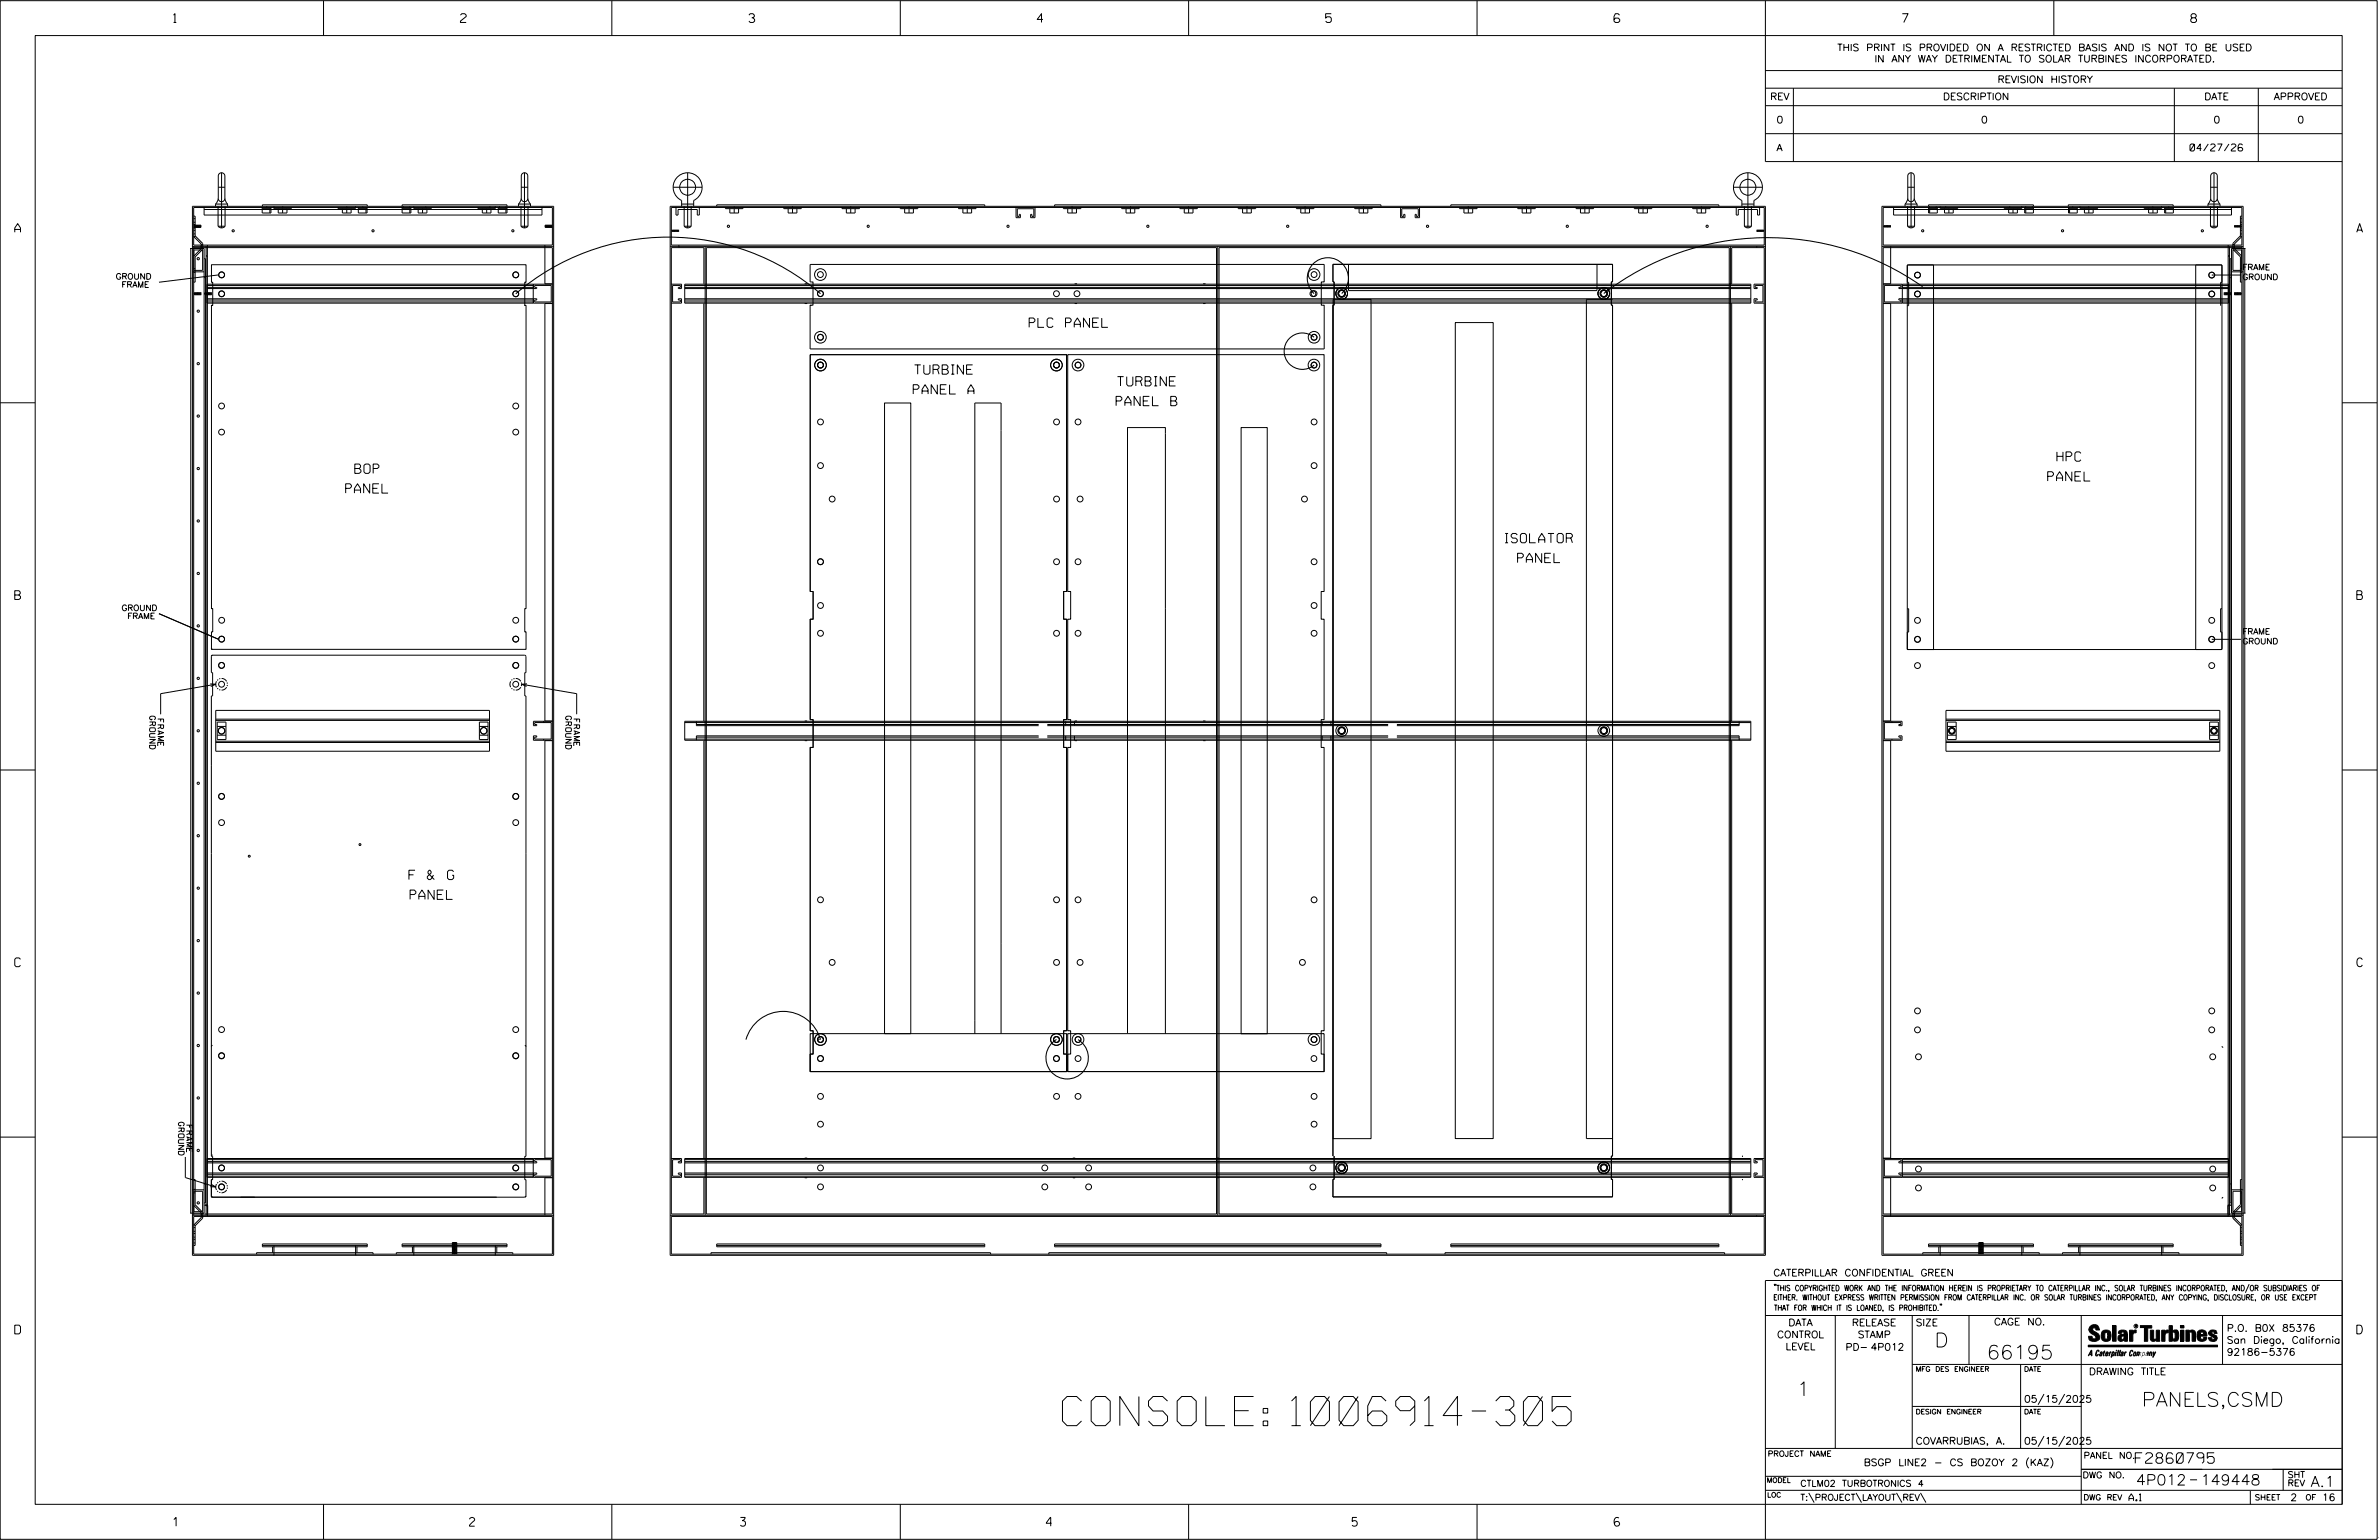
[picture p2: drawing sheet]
<svg xmlns="http://www.w3.org/2000/svg" width="864mm" height="559mm" viewBox="0 0 864 559" stroke-linecap="round" stroke-linejoin="round" font-family="sans-serif">
<defs><g id="words">
<text font-size="10.6" x="385.7" y="517.3">CONSOLE: 1006914-305</text>
<g font-size="5.1">
<text x="702.3" y="488.8">D</text>
<text x="721.2" y="493.2">66195</text>
<text x="652.2" y="506.5">1</text>
<text x="777.5" y="510.3">PANELS,CSMD</text>
</g>
<g font-size="3.8">
<text x="775.1" y="531">F2860795</text>
<text x="775.4" y="538.9">4P012</text>
<text x="798.8" y="538.9">149448</text>
<text x="838.8" y="539.5">A.1</text>
</g>
<g font-size="3.4">
<text x="373.6" y="118.8">PLC PANEL</text>
<text x="332" y="135.8">TURBINE</text>
<text x="331.5" y="143">PANEL A</text>
<text x="405.7" y="140">TURBINE</text>
<text x="405.2" y="147.2">PANEL B</text>
<text x="746.7" y="167.4">HPC</text>
<text x="128.8" y="171.8">BOP</text>
<text x="125.5" y="178.9">PANEL</text>
<text x="743.3" y="174.6">PANEL</text>
<text x="546.4" y="197">ISOLATOR</text>
<text x="550.9" y="204.2">PANEL</text>
<text x="148.5" y="319.1">F &amp; G</text>
<text x="148.9" y="326.3">PANEL</text>
</g>
<g font-size="3.2">
<text x="63" y="8.2">1</text>
<text x="167.2" y="8.2">2</text>
<text x="271.8" y="8.2">3</text>
<text x="376.5" y="8.2">4</text>
<text x="481.2" y="8.2">5</text>
<text x="690.6" y="8.2">7</text>
<text x="795.3" y="8.2">8</text>
<text x="5.4" y="84.3">A</text>
<text x="855.5" y="84.3">A</text>
<text x="5.4" y="217.5">B</text>
<text x="855.6" y="217.5">B</text>
<text x="5.4" y="350.8">C</text>
<text x="855.6" y="350.8">C</text>
<text x="5.4" y="484">D</text>
<text x="855.6" y="484">D</text>
<text x="62.8" y="553.8">1</text>
<text x="170.4" y="553.8">2</text>
<text x="268.8" y="553.8">3</text>
<text x="379.8" y="553.8">4</text>
<text x="490.8" y="553.8">5</text>
<text x="585.9" y="553.8">6</text>
</g>
<g font-size="2.5">
<text x="666.9" y="18.5">THIS PRINT IS PROVIDED ON A RESTRICTED BASIS AND IS NOT TO BE USED</text>
<text x="680.5" y="22.6">IN ANY WAY DETRIMENTAL TO SOLAR TURBINES INCORPORATED.</text>
<text x="725.1" y="30">REVISION HISTORY</text>
<text x="642.6" y="36.3">REV</text>
<text x="705.3" y="36.3">DESCRIPTION</text>
<text x="800.2" y="36.3">DATE</text>
<text x="825.4" y="36.3">APPROVED</text>
<text x="644.9" y="44.7">0</text>
<text x="719.1" y="44.7">0</text>
<text x="803.5" y="44.7">0</text>
<text x="834" y="44.7">0</text>
<text x="644.9" y="54.8">A</text>
<text x="795" y="54.8">04/27/26</text>
<text x="643.8" y="463">CATERPILLAR CONFIDENTIAL GREEN</text>
<text x="645.1" y="485.5">CONTROL</text>
<text x="649.2" y="481.1">DATA</text>
<text x="672.3" y="481.1">RELEASE</text>
<text x="674.4" y="485.5">STAMP</text>
<text x="695.4" y="481.1">SIZE</text>
<text x="723.8" y="480.8">CAGE NO.</text>
<text x="808.4" y="483.1">P.O. B0X 85376</text>
<text x="648.2" y="489.8">LEVEL</text>
<text x="669.9" y="490">PD- 4P012</text>
<text x="808.4" y="487.5">San Diego, California</text>
<text x="808.4" y="491.8">92186-5376</text>
<text x="758.3" y="498.9">DRAWING TITLE</text>
<text x="734.8" y="508.9">05/15/2025</text>
<text x="695.4" y="524.1">COVARRUBIAS, A.</text>
<text x="734.8" y="524.1">05/15/2025</text>
<text x="676.6" y="531.9">BSGP LINE2 - CS BOZOY 2 (KAZ)</text>
<text x="772.8" y="544.6">A.1</text>
<text x="831.4" y="544.6">2</text>
<text x="842.9" y="544.6">16</text>
</g>
<g font-size="2.3">
<text x="756.4" y="529.2">PANEL NO.</text>
<text x="653.5" y="539.4">CTLM02 TURBOTRONICS 4</text>
<text x="756" y="536.3">DWG NO.</text>
<text x="830.4" y="539.3">REV</text>
<text x="830.4" y="536.2">SHT</text>
<text x="653.5" y="544.5">T:\PROJECT\LAYOUT\REV\</text>
</g>
<g font-size="2.1">
<text x="42" y="101.3">GROUND</text>
<text x="814" y="98">FRAME</text>
<text x="814" y="101.5">GROUND</text>
<text x="42.8" y="104.3">FRAME</text>
<text x="44.1" y="221.6">GROUND</text>
<text x="45" y="224.6">FRAME</text>
<text x="814" y="230.2">FRAME</text>
<text x="814" y="233.7">GROUND</text>
<text x="54.3" y="259.9" transform="rotate(90 54.3 259.9)">GROUND</text>
<text x="57.3" y="260.9" transform="rotate(90 57.3 260.9)">FRAME</text>
<text x="205.3" y="259.9" transform="rotate(90 205.3 259.9)">GROUND</text>
<text x="208.3" y="260.9" transform="rotate(90 208.3 260.9)">FRAME</text>
<text x="64.8" y="407.2" transform="rotate(90 64.8 407.2)">GROUND</text>
<text x="67.7" y="408.3" transform="rotate(90 67.7 408.3)">FRAME</text>
</g>
<g font-size="2">
<text x="643.8" y="468.4">&quot;THIS COPYRIGHTED WORK AND THE INFORMATION HEREIN IS PROPRIETARY TO CATERPILLAR INC., SOLAR TURBINES INCORPORATED, AND/OR SUBSIDIARIES OF</text>
<text x="643.8" y="471.8">EITHER. WITHOUT EXPRESS WRITTEN PERMISSION FROM CATERPILLAR INC. OR SOLAR TURBINES INCORPORATED, ANY COPYING, DISCLOSURE, OR USE EXCEPT</text>
<text x="644" y="475.6">THAT FOR WHICH IT IS LOANED, IS PROHIBITED.&quot;</text>
<text x="641.7" y="528.5">PROJECT NAME</text>
<text x="756.3" y="544.3">DWG REV</text>
<text x="818.5" y="544.3">SHEET</text>
<text x="836.9" y="544.3">OF</text>
</g>
<g font-size="1.8">
<text x="695.4" y="497.6">MFG DES ENGINEER</text>
<text x="734.8" y="497.6">DATE</text>
<text x="695.4" y="513.1">DESIGN ENGINEER</text>
<text x="734.8" y="513.1">DATE</text>
<text x="641.3" y="538">MODEL</text>
<text x="641.5" y="543.3">LOC</text>
</g>
<text font-size=".9" x="775.1" y="481.7">R</text>
</g></defs>
<g fill="none" stroke="#000" stroke-width=".36">
<path d="M.1 .2h862.8v558.4h-862.8zM12.8 12.9h837.4v533h-837.4zM117.4 .2v12.7M222.1 .2v12.7M326.8 .2v12.7M431.5 .2v12.7M536.2 .2v12.7M587.9 5.5l-.5-.5h-1l-.5 1v1.7l.5 .4h1l.6-.4v-.6l-.6-.5h-1l-.5 .5M640.9 .2v58.4h209.3M745.6 .2v12.7M640.9 25.6h209.3M640.9 32h209.3"/>
<path d="M640.9 38.3h209.3M651 32v26.6M789.3 32v26.6M819.8 32v26.6M640.9 48.5h209.3M69.8 74.9h131.2v380.6h-131.2zM70.3 75.3h130.2v13.6h-130.2zM70.3 78.4h.5v7.4h-.5l2.8 2.7v1.7l-2.8 2.8M70.3 79.3h.5M74.1 75.3v2.7h122.6v-2.7M74.1 76h122.6M78.2 74h4.4"/>
<path d="M78.2 74v.9M79.2 74.9v7.2M79.2 72l-.4 1.3-.6 .7M79.2 72a1.2 1.2 0 0 0 1.2 1.2 1.2 1.2 0 0 0 1.2-1.2M79.2 72v-8.1a1.2 1.2 0 0 1 1.2-1.2 1.2 1.2 0 0 1 1.2 1.2v8.1M79.2 67.9h2.4M80.4 62.7v20M81.6 72l.4 1.3 .6 .7M81.7 74.9v7.2M82.6 74v.9M95.2 75.7h3.2M95.2 75.3v2h3.2v-2"/>
<path d="M95.2 74.9v-.6h38.1v.6M96.8 74.9v.4M98 75.7v1.6M99.4 75.3v.4h6.4v-.4M99.4 74.9v.4M101 75.7v1.6h3.2v-1.6M102.6 75.7v1.6M102.6 74.9v.4M124.3 75.7v1.6h3.2v-1.6M125.9 75.7v1.6M125.9 74.9v.4M129.1 74.9l-.1 .8h-6.3v-.4"/>
<path d="M130.1 75.7h3.1M130.1 75.3v2h3.1v-2M131.7 74.9v.4M132.9 75.7v1.6M146 74.9v-.6h38v.6M146 75.7h3.2M146 75.3v2h3.2v-2M146.4 74.9v.4M148.8 74.9v.4M148.8 75.7v1.6M150.2 74.9v.8h6.4v-.4M151.8 75.7v1.6h3.2v-1.6"/>
<path d="M153.4 75.7v1.6M154.6 74.9v.4M175.1 75.7v1.6h3.1v-1.6M176.7 75.7v1.6M177.8 74.9v.4M179.8 74.9v.8h-6.3v-.4M180.9 75.7h3.1M180.9 75.3v2h3.1v-2M181.3 74.9v.4M183.7 74.9v.4M183.7 75.7v1.6M188.2 74h4.4"/>
<path d="M188.2 74v.9M189.1 74.9v7.2M189.2 72l-.4 1.3-.6 .7M189.2 72a1.18 1.18 0 0 0 1.2 1.2 1.18 1.18 0 0 0 1.2-1.2M189.2 72v-8.1a1.18 1.18 0 0 1 1.2-1.2 1.18 1.18 0 0 1 1.2 1.2v8.1M189.2 67.9h2.4M190.4 62.7v20M191.6 72l1 2M191.7 74.9v7.2M192.6 74v.9M243.3 74.9h397.6v380.6h-397.6zM243.7 75.3h396.7v13.6h-396.7z"/>
<path d="M244.4 67.9h10.5M245.4 75.3v2.7h.7v-2h7v2h.8v-2.7M247.4 74.9v-2.2a5.3 5.3 0 0 1-1.9-8 5.3 5.3 0 0 1 8.3 0 5.3 5.3 0 0 1-2 8v2.2M247.4 74h4.4M248.4 74.9v7.2M249.6 62.7v20M250.9 74.9v7.2M260.2 74.9v-.6h97.3v.6M263.3 75.3v.4h6.4v-.4M264.9 75.7v1.6h3.2v-1.6M266.5 74.9v.4M266.5 75.7v1.6"/>
<path d="M284.5 75.3v.4h6.4v-.4M286.1 75.7v1.6h3.2v-1.6M287.7 74.9v.4M287.7 75.7v1.6M305.6 75.3v.4h6.4v-.4M307.2 75.7v1.6h3.2v-1.6M308.8 74.9v.4M308.8 75.7v1.6M326.8 75.3v.4h6.4v-.4M328.4 75.7v1.6h3.2v-1.6M330 74.9v.4M330 75.7v1.6"/>
<path d="M347.9 75.3v.4h6.4v-.4M349.5 75.7v1.6h3.2v-1.6M351.1 74.9v.4M351.1 75.7v1.6M368.8 75.3v3.7h1.6v-1.2h-.4v.7h-.7v-2.8h6v2.8h-.7v-.7h-.5v1.2h1.6v-3.7M382.8 74.9v-.6h118.5v.6M386 75.3v.4h6.4v-.4M387.6 75.7v1.6h3.2v-1.6M389.2 74.9v.4M389.2 75.7v1.6M407.2 75.3v.4h6.3v-.4M408.8 75.7v1.6h3.1v-1.6"/>
<path d="M410.4 74.9v.4M410.4 75.7v1.6M428.3 75.3v.4h6.4v-.4M429.9 75.7v1.6h3.2v-1.6M431.5 74.9v.4M431.5 75.7v1.6M449.5 75.3v.4h6.3v-.4M451.1 75.7v1.6h3.1v-1.6M452.6 74.9v.4M452.6 75.7v1.6M470.6 75.3v.4h6.4v-.4M472.2 75.7v1.6h3.2v-1.6"/>
<path d="M473.8 74.9v.4M473.8 75.7v1.6M491.8 75.3v.4h6.3v-.4M493.4 75.7v1.6h3.1v-1.6M494.9 74.9v.4M494.9 75.7v1.6M508.4 75.3v3.7h1.6v-1.2h-.4v.7h-.8v-2.8h6v2.8h-.7v-.7h-.4v1.2h1.6v-3.7M526.7 74.9v-.6h97.3v.6M529.8 75.3v.4h6.4v-.4M531.4 75.7v1.6h3.2v-1.6M533 74.9v.4M533 75.7v1.6"/>
<path d="M551 75.3v.4h6.3v-.4M552.6 75.7v1.6h3.1v-1.6M554.1 74.9v.4M554.1 75.7v1.6M572.1 75.3v.4h6.4v-.4M573.7 75.7v1.6h3.2v-1.6M575.3 74.9v.4M575.3 75.7v1.6M593.3 75.3v.4h6.3v-.4M594.9 75.7v1.6h3.1v-1.6M596.4 74.9v.4M596.4 75.7v1.6"/>
<path d="M614.4 75.3v.4h6.4v-.4M616 75.7v1.6h3.2v-1.6M617.6 74.9v.4M617.6 75.7v1.6M629.2 67.9h10.6M630.3 75.3v2.7h.7v-2h7v2h.7v-2.7M632.3 74.9v-2.2a5.3 5.3 0 0 1-1.9-8 5.3 5.3 0 0 1 8.2 0 5.3 5.3 0 0 1-1.9 8v2.2M632.3 74h4.4M633.2 74.9v7.2M634.5 62.7v20M635.8 74.9v7.2M683.2 74.9h131.1v380.6h-131.1z"/>
<path d="M683.6 75.3h130.2v13.6h-130.2zM687.4 76h122.6M687.4 75.3v2.7h122.6v-2.7M691.6 74h4.3M691.6 74v.9M692.5 74.9v7.2M692.5 72a1.18 1.18 0 0 0 1.2 1.2 1.18 1.18 0 0 0 1.2-1.2M692.5 72v-8.1a1.18 1.18 0 0 1 1.2-1.2 1.18 1.18 0 0 1 1.2 1.2v8.1M692.5 67.9h2.4M692.5 72l-.9 2M693.7 62.7v20M694.9 72l.5 1.3 .5 .7"/>
<path d="M695 74.9v7.2M695.9 74v.9M700.1 74.9v-.6h38.1v.6M700.1 75.7h3.2M700.1 75.3v2h3.2v-2M700.5 74.9v.4M700.5 75.7v1.6M702.8 74.9v.4M704.3 74.9v.8h6.3v-.4M705.9 75.7v1.6h3.1v-1.6M706.3 74.9v.4M707.5 75.7v1.6"/>
<path d="M729.2 75.7v1.6h3.1v-1.6M729.5 74.9v.4M730.7 75.7v1.6M733.9 74.9v.8h-6.3v-.4M735 75.7h3.2M735 75.3v2h3.2v-2M735.4 74.9v.4M735.4 75.7v1.6M737.7 74.9v.4M750.8 74.9v-.6h38.1v.6M750.9 75.7h3.2M750.9 75.3v2h3.2v-2"/>
<path d="M751.3 75.7v1.6M752.4 74.9v.4M755.1 74.9v.8h6.3v-.4M756.7 75.7v1.6h3.1v-1.6M758.2 74.9v.4M758.3 75.7v1.6M778.4 75.3v.4h6.3v-.4M780 75.7v1.6h3.1v-1.6M781.5 74.9v.4M781.5 75.7v1.6M784.7 74.9v.4M785.8 75.7h3.2"/>
<path d="M785.8 75.3v2h3.2v-2M786.2 75.7v1.6M787.3 74.9v.4M801.5 74h4.4M801.5 74v.9M802.4 74.9v7.2M802.5 72l-.4 1.3-.6 .7M802.5 72a1.2 1.2 0 0 0 1.2 1.2 1.2 1.2 0 0 0 1.2-1.2M802.5 72v-8.1a1.2 1.2 0 0 1 1.2-1.2 1.2 1.2 0 0 1 1.2 1.2v8.1M802.5 67.9h2.4M803.7 62.7v20M804.9 72l.4 1.3 .6 .7"/>
<path d="M805 74.9v7.2M805.9 74v.9M813.3 79.3h.5M813.8 78.4h-.5v7.4h.5l-2.7 2.7v1.7l2.7 2.8M69 90.2h5.1v350h-5.1M69.3 90.2v350M69.8 89.4h131.2M69.8 98.6h4.3M70.3 89.9h130.2v350.6h-130.2M70.3 89.4v351.6M70.3 82.1h2.7M70.3 98.8h.5"/>
<path d="M70.3 97.5h.5M70.3 84.9h.5M70.3 83.6h.5M70.3 82.8h.5M70.3 80.6h.5M70.3 81.5h.5M70.3 81.7h2.7v.8h-2.7M70.4 90.7h3.2v7.4h-3.2zM70.6 81.7v.8M70.8 85.6l2.8 2.7v2.2l-2.8 2.7v9.2h-.5M71 81.7v.8M71.3 81.7v.8"/>
<path d="M71.5 81.7v.8M71.7 81.7v.8M71.9 81.7v.8M72.1 81.7v.8M72.3 81.7v.8M72.5 81.7v.8M72.7 81.7v.8M73.1 90.1h.5M73.1 88.7h.5M74.1 93.9h.5v342.6h-.5M74.8 89.4v351.6M74.8 92.9h.5"/>
<path d="M75.3 88.9v352.5M76.8 96.1h114.2v6.3h-.5v8.4h.5v110h-.5v8.5h.5v6.3h-114.2v-6.3h.4v-8.5h-.4v-110h.4v-8.4h-.4zM79.2 82.1a1.64 1.64 0 0 0 2.5 0M79.2 82.1h2.5M79.3 99.8l-21.6 2.6M189.1 82.1a1.64 1.64 0 0 0 2.6 0M189.1 82.1h2.6M197.8 88.9v14.1h2.7M197.9 82.1h2.6M198.1 81.7v.8M198.3 81.7v.8M198.5 81.7v.8"/>
<path d="M198.7 81.7v.8M198.9 81.7v.8M199.1 81.7v.8M199.4 81.7v.8M199.6 81.7v.8M199.8 81.7v.8M200 81.7v.8M200.2 81.7v.8M200.5 81.7h-2.6v.8h2.6M243.3 89.4h397.6M243.7 83.7h2.6M244 83.4v.7"/>
<path d="M244.2 83.4v.7M244.4 83.4v.7M244.7 83.4v.7M244.9 83.4v.7M245.1 83.4v.7M245.3 83.4v.7M245.5 83.4v.7M245.7 83.4v.7M245.9 83.4v.7M246.1 83.4v.7M246.3 83.4v.7M246.5 88.9v1"/>
<path d="M248.4 82.1a1.64 1.64 0 0 0 2.5 0M248.4 82.1h2.5M256 89.4v351.6M256.4 89.9h185.2v350.6h-185.2zM294.1 96h186.6v6.3h-1.1v8.4h1.1v15.9h-186.6v-15.9h1v-8.4h-1zM442.1 89.4v351.6M442.5 89.9h185.2v350.6h-185.2zM489.5 95.9v9.5h90.2v-9.5M628.2 89.4v351.6M633.2 82.1a1.64 1.64 0 0 0 2.6 0M633.2 82.1h2.6M637.7 89.4v.5"/>
<path d="M637.8 83.4v.7M637.8 83.7h2.6M638 83.4v.7M638.2 83.4v.7M638.4 83.4v.7M638.6 83.4v.7M638.8 83.4v.7M639.1 83.4v.7M639.3 83.4v.7M639.5 83.4v.7M639.7 83.4v.7M639.9 83.4v.7"/>
<path d="M640.1 83.4v.7M683.2 89.4h131.1M683.6 82.1h2.7M683.9 81.7v.8M684.1 81.7v.8M684.4 81.7v.8M684.6 81.7v.8M684.8 81.7v.8M685 81.7v.8M685.2 81.7v.8M685.4 81.7v.8M685.6 81.7v.8"/>
<path d="M685.8 81.7v.8M686 81.7v.8M686.3 81.7v.8M686.3 89.4v13.6h-2.7M692.4 96.1h114.2v139.6h-114.2zM692.5 82.1a1.64 1.64 0 0 0 2.5 0M692.5 82.1h2.5M692.8 96.1l-.4 .5M701.9 96.1v139.6M797.1 96.1v139.6M802.4 82.1a1.64 1.64 0 0 0 2.6 0M802.4 82.1h2.6"/>
<path d="M802.9 99.8h10.6M806.2 96.1l.4 .5M808.8 88.9v352.5M808.8 92.9h.5M809.3 89.4v351.6M810 98.6h4.3M810 93.9h-.4v342.6h.4M810.5 90.1h.6M810.5 88.7h.6M810.6 90.7h3.2v7.4h-3.2zM811.1 89.4v.5M811.2 82.1h2.6"/>
<path d="M811.2 81.7v.8M811.4 81.7v.8M811.6 81.7v.8M811.8 81.7v.8M812 81.7v.8M812.2 81.7v.8M812.4 81.7v.8M812.7 81.7v.8M812.9 81.7v.8M813.1 81.7v.8M813.3 98.8h.5M813.3 97.5h.5"/>
<path d="M813.3 84.9h.5M813.3 83.6h.5M813.3 82.8h.5M813.3 80.6h.5M813.3 81.5h.5M813.3 85.6l-2.8 2.7v2.2l2.8 2.7v9.2h.5M813.5 81.7v.8M813.8 89.4v351.6M813.8 89.9h-130.2v350.6h130.2M814.9 90.2v350M815.1 90.2h-5.1v350h5.1M70.3 106.6h2.7"/>
<path d="M70.6 106v1.1M70.8 106v1.1M71 106v1.1M71.3 106v1.1M71.5 106v1.1M71.7 106v1.1M71.9 106v1.1M72.1 106v1.1M72.3 106v1.1M72.5 106v1.1M72.7 106v1.1M73 106v1.1"/>
<path d="M74.1 106.6h2.6M74.1 100.8h.5M74.4 106v1.1M75 106v1.1M75.1 104.7h119.7v-.4h-.7v-.7h6v6h-6v-.7h.7v-.5h-119.7M75.1 109.6h118.5M75.1 108.9h118.5M75.1 103.6h118.5M75.1 104.3h118.5M75.2 106v1.1M75.5 106v1.1M75.7 106v1.1"/>
<path d="M75.9 106v1.1M76.1 106v1.1M76.3 106v1.1M76.5 106v1.1M76.7 110.8h.5M76.7 106v1.1M190.5 110.8h.4M193.6 103.1v6.9M193.6 103.1v1.6M193.6 108.4v1.6M200.5 110.1h-2.7v151.5h2.7M200.5 103.1h-125.4v6.9h125.4"/>
<path d="M243.7 103.1h3.7v1.6h-1.2v-.4h.8v-.7h-2.8v6h2.8v-.7h-.8v-.5h1.2v1.6h-3.7M248.6 103.1h387v6.9h-387zM248.6 108.4h387M248.6 104.7h387M248.6 109.6h387M248.6 108.9h387M248.6 103.6h387M248.6 104.3h387M255.5 110.1v151.5M255.5 103v-13.1h-11.8v350.6h11.8v-13.1M292.1 110.1h.9M292.1 103h.9"/>
<path d="M294.1 110.8h.5M390.1 110.1h.9M390.1 103h.9M436.7 110.1h.9M436.7 103h.9M483.9 108.6h13.8v304.6h-13.8zM485.8 105.7l.4 .2M486.4 105.4h1.3l.6 1.1-.6 1.1h-1.3l-.6-1.1zM528.3 117.1h13.7v296h-13.7zM581.6 105.4h1.2l.7 1.1-.7 1.1h-1.2l-.6-1.1zM583.4 105.7l-.3 .2M585.4 108.6h-9.5v304.5h9.5"/>
<path d="M627.7 110.1h.9v151.5h-.9M627.7 103h.9v-13.1h11.8v350.6h-11.8v-13.1h-.9M640.4 103.1h-3.7v1.6h1.2v-.4h-.7v-.7h2.8v6h-2.8v-.7h.7v-.5h-1.2v1.6h3.7M683.6 110.1h2.7v151.5h-2.7M683.6 103.1h6.9v1.6h-1.2v-.4h.7v-.7h-6v6h6v-.7h-.7v-.5h1.2v1.6h-6.9M690.6 103.1h118.4v6.9h-118.4zM690.6 108.4h118.4M690.6 104.7h118.4M690.6 109.6h118.4M690.6 108.9h118.4M690.6 103.6h118.4M690.6 104.3h118.4"/>
<path d="M692.4 102.4h.5v8.5h-.5M806.6 102.4h-.5v8.5M807.4 106.6h2.6M807.4 106v1.1M807.6 106v1.1M807.8 106v1.1M808 106v1.1M808.2 106v1.1M808.5 106v1.1M808.7 106v1.1M809.1 106v1.1M809.6 100.8h.4"/>
<path d="M809.7 106v1.1M811.2 106.6h2.6M811.2 106v1.1M811.4 106v1.1M811.6 106v1.1M811.8 106v1.1M812 106v1.1M812.2 106v1.1M812.4 106v1.1M812.7 106v1.1M812.9 106v1.1M813.1 106v1.1"/>
<path d="M813.3 106v1.1M813.5 106v1.1M294.1 128.7h93.1v85.9h-1.1v10.1h1.1v36.4h-1.1v10.1h1.1v102.8h-1.1v8.5h1.1v6.3h-93.1v-6.3h1.1v-8.5h-1.1v-102.8h1.1v-10.1h-1.1v-36.4h1.1v-10.1h-1.1zM387.6 128.7h93.1v85.9h-1.1v10.1h1.1v36.4h-1.1v10.1h1.1v102.8h-1.1v8.5h1.1v6.3h-93.1v-6.3h1.1v-8.5h-1.1v-102.8h1.1v-10.1h-1.1v-36.4h1.1v-10.1h-1.1zM.1 146.2h12.7M321.1 146.2h9.5v228.9h-9.5zM450.5 155.2h9.5v219.9h-9.5zM850.2 146.2h12.7M57.7 222.7l21.6 9.3M76.7 235.2l.5 .4M76.8 238l.5-.3h113.1l.4 .3 .1 6.1h-.4v8.4h.4v167.1h-.4v8.5h.4v5.8l-.2 .4-114 .1v-6.3h.5v-8.5h-.5v-167.1h.5v-8.4h-.5zM77.2 237.7l-.5 .5"/>
<path d="M692.4 235.3l.4 .4M692.4 220.9h.5v8.4h-.5M802.9 232h10.6M806.6 235.3l-.4 .4M806.6 220.9h-.5v8.4h.5M76.3 248.1l2 .2-1.8 .8M78.3 257.8h99.4v14.8h-99.4zM78.3 248.3l-20 3.4v7.5M78.6 247.2l-.3 .9 .3 1.2M78.8 249.7l.4 .3M79.2 246.6l-.4 .3M79.6 250.2l.4 .2"/>
<path d="M80 246.2l-.4 .2M80.4 246.2l1.1 .3 .8 .7M82.3 249.3l-.7 .8-1.2 .3M82.4 247.7l.1 .4M82.5 248.5l-.1 .5M185.4 247.2l-.3 1 .3 1.1M185.7 249.7l.3 .3M186 246.6l-.3 .3M186.4 250.2l.4 .2M186.8 246.2l-.4 .2M187.2 246.2l1.3 .4 .6 .6M189.1 249.3l-.7 .8-1.2 .3"/>
<path d="M189.2 247.7l.1 .4M189.3 248.3l20 3.4v7.5M189.3 248.5l-.1 .5M191.3 248.1l-2 .2 1.8 .8M706.4 257.8h99.4v14.8h-99.4zM.1 279.4h12.7M78.3 269h99.4M78.3 261.4h99.4M78.3 260.9h99.4M78.3 269.4h99.4M78.8 262h3.2v6.4h-3.2zM78.8 263.6h3.2"/>
<path d="M78.8 266.8h3.2M174 263.6h3.2M174 266.8h3.2M177.2 262v6.4M177.2 262h-3.2v6.4h3.2M197.3 261.7v.5M197.3 268.2v.4M200.5 268.7h-2.7v151.5h2.7M200.5 261.7h-6.9v1.6h1.2v-.4h-.7v-.7h6v6h-6v-.7h.7v-.5h-1.2v1.6h6.9M248.6 261.7h387v6.9h-387zM248.6 268.2h387M248.6 262.2h387"/>
<path d="M252.8 267.5h124.2M252.8 261.7v1.6h124.2M252.8 262.9h124.2M255.5 268.7v151.5M292.1 268.7h.9M292.1 261.6h.9M377 267h-124.2v1.6M380.2 267h123.7M380.2 267.5h123.7M380.2 263.3h123.7M380.2 262.9h123.7M386.9 261.7v1.6"/>
<path d="M386.9 267v1.6M390 261.7v1.6M390 267v1.6M390.1 268.7h.9M390.1 261.6h.9M436.7 268.7h.9M436.7 261.6h.9M480 261.7v1.6M480 267v1.6M483.1 261.7v1.6M483.1 267v1.6M486.4 264h1.3l.6 1.1-.6 1.1h-1.3l-.6-1.1z"/>
<path d="M487.9 264.5l.3-.2a1.41 1.41 0 0 0-2.4 .2 1.41 1.41 0 0 0 1.1 2.1 1.41 1.41 0 0 0 1.5-1.9l-.2-.4-.2 .2M507.1 267h124.2v1.6M507.1 267.5h124.2M507.1 262.9h124.2M581.6 264h1.2l.7 1.1-.7 1.1h-1.2l-.6-1.1zM583.1 264.5l.3-.2a1.4 1.4 0 0 0-2.4 .1 1.4 1.4 0 0 0 1 2.1 1.4 1.4 0 0 0 1.5-1.8l-.1-.4-.3 .2M627.7 268.7h.9v151.5h-.9M631.3 261.7v1.6h-124.2M683.6 261.7h6.9v1.6h-1.2v-.4h.7v-.7h-6v6h6v-.7h-.7v-.5h1.2v1.6h-6.9M683.6 268.7h2.7v151.5h-2.7M686.8 261.7v.5M686.8 268.2v.4"/>
<path d="M706.4 269h99.4M706.4 261.4h99.4M706.4 260.9h99.4M706.4 269.4h99.4M706.9 262h3.2v6.4h-3.2zM706.9 263.6h3.2M706.9 266.8h3.2M802.1 262h3.2v6.4h-3.2zM802.1 263.6h3.2M802.1 266.8h3.2M850.2 279.4h12.7M77.2 379.3l-.5 .5"/>
<path d="M190.5 379.3l.4 .5M294.1 375.1h93.1v13.7h-93.1zM353.9 375.1v-228.9h9.5v228.9M387.6 375.1h93.1v13.7h-93.1zM409.3 374.9v-219.7h13.8v219.9M806.5 379.8l.4 .4M.1 412.6h12.7M67.3 419.8v7.5l11 3.4M76.7 419.1h.5M483.9 419.5v-308.8h.4v-8.4h-.4v-6.4h101.5v6.4h-.5v8.4h.5v308.8h-.5v8.5h.5v6.3h-101.5M484.3 419.5v8.5h-.4v6.3M632.4 419.6h.3"/>
<path d="M850.2 412.6h12.7M69.8 431.7h4.3M70.3 428h.5v9.2l2.8 2.7v2.1l-2.8 2.8M70.3 437.4l2.8 2.7v1.7l-2.8 2.7h.5v7.4h-.5M70.3 432.9h.5M70.3 431.6h.5M70.4 432.3h3.2v7.4h-3.2zM74.1 429.6h.5M74.8 437.5h.5l-1-.3h.8l.3 .3-.1 3.2M74.9 437.2v.2M75.1 422h119.7v-.5h-.7v-.7h6v6h-6v-.7h.7v-.5h-119.7M75.1 426.1h118.5"/>
<path d="M75.1 426.8h118.5M75.1 420.8h118.5M75.1 421.5h118.5M75.3 438.5h.1M75.3 437.9h.1M76.6 429.7l1.7 1-2-.1M76.7 428h.5M77.2 434.3l-.5-.4 .6 .5M78.6 429.6l-.3 .9 .3 1.3M78.8 432.1l.4 .3M79.2 429l-.4 .3M79.6 432.6l.4 .2"/>
<path d="M80 428.6l-.4 .2M80.4 428.6l1 .2 .9 .8M82.3 431.8l-.7 .7-1.2 .3M82.4 430l.1 .5M82.5 430.9l-.1 .4M190.9 433.9l-.4 .4M193.6 420.4v6.8M193.6 420.4v1.6M193.6 425.6v1.6M200.5 427.4h-2.7v13.6M200.5 420.4h-125.4v6.8h125.4M243.7 420.4h3.7v1.6h-1.2v-.5h.8v-.7h-2.8v6h2.8v-.7h-.8v-.5h1.2v1.6h-3.7"/>
<path d="M248.6 420.4h387v6.8h-387zM248.6 425.6h387M248.6 422h387M248.6 426.1h387M248.6 426.8h387M248.6 420.8h387M248.6 421.5h387M292.1 427.4h.9M292.1 420.2h.9M389.4 427.4h.9M389.4 420.2h.9M441.6 427.4h.9"/>
<path d="M441.6 420.2h.9M483.9 434.3h.1M486.4 422.6h1.3l.6 1.1-.6 1.1h-1.3l-.6-1.1M581.6 422.6h1.2l.7 1.1-.7 1.1h-1.2l-.6-1.1zM583.4 422.9l-.3 .2M632.4 428h.3M640.4 420.4h-3.7v1.6h1.2v-.5h-.7v-.7h2.8v6h-2.8v-.7h.7v-.5h-1.2v1.6h3.7M683.6 420.4h6.9v1.6h-1.2v-.5h.7v-.7h-6v6h6v-.7h-.7v-.5h1.2v1.6h-6.9M683.6 427.4h2.7v14M690.6 420.4h118.4v6.8h-118.4zM690.6 425.6h118.4M690.6 422h118.4"/>
<path d="M690.6 426.1h118.4M690.6 426.8h118.4M690.6 420.8h118.4M690.6 421.5h118.4M806.9 434.3l-.4 .5M808.7 438.5h.1M808.7 437.9h.1M809.3 437.2v.2M809.3 437.5h-.5l1-.3h-.8l-.3 .3 .1 3.2M809.6 429.6h.4M810 431.7h4.3M810.6 432.3h3.2v7.4h-3.2z"/>
<path d="M813.3 432.9h.5M813.3 431.6h.5M813.8 428h-.5v9.2l-2.8 2.7v2.1l2.8 2.8M813.8 437.4l-2.7 2.7v1.7l2.7 2.7h-.5v7.4h.5M69.8 441h131.2M70.3 441.4h130.2v13.7h-130.2zM70.3 451h.5M70.3 448.9h.5M70.3 449.7h.5M70.3 447.6h.5M70.3 445.5h.5M70.3 446.8h.5"/>
<path d="M73.1 440.3h.5M73.1 441.6h.5M93.1 455.1v-.5h42.3v.5M95.2 451.9h38.1M95.2 451.4h38.1v1h-38.1zM99 452.4v2.2M99.4 451.9v3.6M129.1 451.9v3.6M129.6 452.4v2.2M143.9 455.1v-.5h42.3v.5M146 451.9h38M146 451.4h38v1h-38z"/>
<path d="M149.7 452.4v2.2M150.2 451.9v3.6M164.2 451.1h1.6M164.2 455.1v-4.3h1.6v4.3M164.2 454.9h1.6M164.2 454.7h1.6M164.2 454.4h1.6M164.2 454.2h1.6M164.2 454h1.6M164.2 453.8h1.6M164.2 453.6h1.6M164.2 453.4h1.6"/>
<path d="M164.2 453.2h1.6M164.2 453h1.6M164.2 452.8h1.6M164.2 452.5h1.6M164.2 452.3h1.6M164.2 452.1h1.6M164.2 451.7h1.6M164.2 451.5h1.6M164.2 451.3h1.6M164.5 450.8v4.3M165 450.8v4.3M179.8 451.9v3.6"/>
<path d="M180.3 452.4v2.2M243.3 441h397.6M243.7 441.4h396.7v13.7h-396.7zM258.1 455.1v-.5h101.5v.5M260.2 451.4h97.3v1h-97.3zM260.2 451.9h97.3M380.7 455.1v-.5h122.7v.5M382.8 451.4h118.5v1h-118.5zM382.8 451.9h118.5M524.5 455.1v-.5h101.5v.5M526.7 451.4h97.3v1h-97.3zM526.7 451.9h97.3"/>
<path d="M637.7 441v.4M683.2 441h131.1M683.6 441.4h130.2v13.7h-130.2zM698 455.1v-.5h42.3v.5M700.1 451.4h38.1v1h-38.1zM700.1 451.9h38.1M703.8 452.4v2.2M704.3 451.9v3.6M718.3 451.1h1.6M718.3 454.9h1.6M718.3 454.7h1.6M718.3 454.4h1.6"/>
<path d="M718.3 454.2h1.6M718.3 454h1.6M718.3 453.8h1.6M718.3 453.6h1.6M718.3 453.4h1.6M718.3 455.1v-4.3h1.6v4.3M718.3 453.2h1.6M718.3 453h1.6M718.3 452.8h1.6M718.3 452.5h1.6M718.3 452.3h1.6M718.3 452.1h1.6"/>
<path d="M718.3 451.7h1.6M718.3 451.5h1.6M718.3 451.3h1.6M719.1 450.8v4.3M733.9 451.9v3.6M734.4 452.4v2.2M748.7 455.1v-.5h42.3v.5M750.8 451.4h38.1v1h-38.1zM750.8 451.9h38.1M754.6 452.4v2.2M755.1 451.9v3.6M784.7 451.9v3.6"/>
<path d="M785.2 452.4v2.2M810.5 440.3h.6M810.5 441.6h.6M811.1 440.5v.9M813.3 451h.5M813.3 448.9h.5M813.3 449.7h.5M813.3 447.6h.5M813.3 445.5h.5M813.3 446.8h.5M640.9 477.3h209.3M644.2 466.1l-.1 .4"/>
<path d="M644.7 466.1l-.2 .4M666.2 477.3v48.3M694.2 477.3v48.3M704.4 473.3l-.1 .4M704.8 473.3l-.1 .4M714.8 477.3v17.8M755.5 477.3v68.6M806.8 477.3v17.8M816.5 466l-1.4 3.1M850.2 464.6h-209.3v94M850.2 464.8v81.1M694.2 495.1h156"/>
<path d="M733.5 495.1v30.5M758.6 481.4a2.02 2.02 0 0 1 3.1-.1l.5 1.3h-1.3l-.2-.6-.4-.2-.6 .1-.1 .4 .4 .7a2.46 2.46 0 0 1 2.2 2.9 2.83 2.83 0 0 1-3.8 .3l-.3-1.3h1.3l.2 .7 .6 .3 .5-.2 .2-.5-.4-.6-1.9-1.2-.4-.9zM759.2 491.3h-.7l.7-1.2v1.9h.2l-.1-2.1-1.3 2.1 .5-.5h.7M761.3 490l.3-.2 .4 .3-.1 .3-.3-.4-.4 .3-.3 1.6h.4l.4-.5-.3 .6-.4 .1-.3-.4zM762.6 490.6l.5-.1-.1 1.4h-.9a.74 .74 0 0 1 .9-.8l-.3 .7-.5 .1 .2-.5 .6-.2v-.5l-.7 .2zM763 483.2a2.17 2.17 0 0 1 3.1 0l.3 1.4-.3 1.5a2.17 2.17 0 0 1-3.1 0l-.3-1.5zM763.6 490.5l.4-.4 .2 .6h-.3l-.3 .9 .2 .4-.3-.1zM764.1 483.7l.5-.4 .4 .3v2.2l-.4 .2-.5-.2zM764.6 491.1l.6 .2v-.7l-.4-.1-.4 .6-.1 .8h.6M764.6 491.1l-.1 .8h.4M764.6 482.6v.8M764.8 490.7l.4 .1v.3h-.6z"/>
<path d="M765 491.5l-.1 .4zM766 490.5l-.5 1.5zM766 490.8l.4-.3-.4 .4M766.9 481h1.3v5.7h-1.3zM767 490.8l.5 .1-.3 .8-.4 .2zM767.3 490.5h-.5l-.5 2M767.3 490.5a.8 .8 0 0 1 .2 1 .8 .8 0 0 1-.9 .4l-.1 .6M767.3 490.5l-.1 .2M768.1 490.5l-.4 1.5zM768.2 489.9h.3l-.1 .2h-.2zM769 489.9l-.5 2.1zM769.7 489.9l-.6 2.1z"/>
<path d="M770.1 491.4l.5-.3-.5 .8zM770.4 491.9h.1M770.6 491.1l.1-.4-.7 .2 .1-.3 .6-.1 .2 .3-.5 1.1M770.6 491.1a.74 .74 0 0 0-.8 .8h.6M771 484.8h-.7l-.3 .6 .4 .7 .5-.3 .1-2.4h-.8l-.1 .4h-1.2a1.71 1.71 0 0 1 1.8-1.3 1.71 1.71 0 0 1 1.6 1.4v2.8h-1.1l-.1-.6M771 484.2l-1.5 .1a1.41 1.41 0 0 0 0 2.4l.5 .1 1.1-.7M771.2 486.1h-.1M771.4 490.5l.1 .3 .4-.3-.9 1.5zM771.5 490.8h.1M773 482.7h1.2v.5l.5-.5 .7-.1v1h-.6l-.5 .4-.1 2.7h-1.2zM773.3 490.3l.6-.4 .4 .2-.1 .4-.3-.4a1.28 1.28 0 0 0-.5 1.8l.6-.4-.1 .4-.8 .1zM774.7 490.8l.5-.3a.88 .88 0 0 1 .2 .9 .88 .88 0 0 1-.7 .7l-.2-.2z"/>
<path d="M774.8 490.9h.5l-.3 1h-.3l-.2-.2zM775.2 490.5l-.1 .2M776.8 481h4.3v.9h-1.5v4.8h-1.3M776.8 490.6l-.8 .2v-.3l-.4 1.5 .8-1.3v1.3l.3-1.2M779.3 491.1h.4M779.6 490.5h.3l-.3 1.4M779.6 490.7h.2l-.1 .4M779.7 491.1l-.1 .4M779.7 491.1l-.4 .2M780.1 492l.4-1.5 .1 .3 .3-.3 .3 .2-.3 1.3v-1.3l-.7 1.3M780.6 482.7h1.2v2.7l.1 .4 .4 .3 .4-.7v-2.7h1.2l.1 4h-1.3v-.5l-1.1 .6-.7-.3-.3-.7zM781.6 492.5l1-2-.8 1.3-.2-1.3-.2 2"/>
<path d="M784.7 482.7h1.2v.5l.5-.5 .7-.1v1h-.5l-.6 .4-.1 2.7h-1.2zM787.4 481h1.2v2a1.4 1.4 0 0 1 2.2 .2l.1 1.4-.4 1.9-1.5 .1-.4-.5v-1l.5 .9 .5-.3v-2.1l-.5-.4-.5 .7v2.8h-1.2zM791.5 482.7h1.3v4h-1.3zM791.5 481h1.3v.9h-1.3zM793.5 482.7h1.3v.4l.7-.5 1.1 .2 .4 .6v3.3h-1.2l-.3-3.4-.7 .2v3.2h-1.3zM794.8 483.1h.1M797.7 483.2a1.92 1.92 0 0 1 2.4-.5 1.92 1.92 0 0 1 1 2.1h-2.3v.8l.6 .5 .5-.3v-.5h1.2a1.83 1.83 0 0 1-2.1 1.4 1.83 1.83 0 0 1-1.5-2.1zM798.8 484.2v.6M799.1 483.4h.6l.2 .8h-1.1zM804.6 482.9a1.84 1.84 0 0 0-2.9 .8 3.3 3.3 0 0 0 2.2 1.9l-.5 .5-.4-.3-.1-.4h-1.2l.1 .6a1.92 1.92 0 0 0 2.9 .4M804.9 483.8h-1.2l-.2-.6-.5 .1-.1 .3 .1 .3 1.8 .9M805.1 488.1h-47.1v.6h47.1"/>
<path d="M694.2 510.3h61.3M742 505.8l-2.2 3.9M749.5 505.8l-2.2 3.9M640.9 525.6h209.2M640.9 535.7h114.6M736.5 528.9a2.59 2.59 0 0 0 0 3.8M742 521.1l-2.2 3.8M744.4 528.9a2.59 2.59 0 0 1 0 3.8M749.5 521.1l-2.2 3.8M755.5 533.2h94.7M795 537h2.6M828.8 533.2v7.6"/>
<path d="M117.4 545.9v12.7M222.1 545.9v12.7M326.8 545.9v12.7M431.5 545.9v12.7M536.2 545.9v12.7M640.9 540.8h209.3M656.6 541.7l2 3.5M673.8 541.7l1.9 3.5M688.4 541.7l2 3.5M697.2 541.7l1.9 3.5M816.9 541v4.9M863.5 557.9h.1"/>
<circle cx="249.6" cy="67.9" r="2.89"/>
<circle cx="634.5" cy="67.9" r="2.89"/>
<circle cx="72" cy="93.9" r=".42"/>
<circle cx="80.4" cy="99.7" r="1.06"/>
<circle cx="84.7" cy="83.7" r=".4"/>
<circle cx="135.4" cy="83.7" r=".4"/>
<circle cx="186.2" cy="83.7" r=".4"/>
<circle cx="187.2" cy="99.7" r="1.06"/>
<circle cx="264.4" cy="82.1" r=".41"/>
<circle cx="297.8" cy="99.6" r="2.12"/>
<circle cx="297.8" cy="99.6" r="1.06"/>
<circle cx="315.2" cy="82.1" r=".4"/>
<circle cx="365.9" cy="82.1" r=".4"/>
<circle cx="416.7" cy="82.1" r=".41"/>
<circle cx="467.4" cy="82.1" r=".41"/>
<circle cx="477" cy="99.6" r="2.12"/>
<circle cx="477" cy="99.6" r="1.06"/>
<circle cx="518.2" cy="82.1" r=".41"/>
<circle cx="568.9" cy="82.1" r=".4"/>
<circle cx="619.7" cy="82.1" r=".41"/>
<circle cx="696.1" cy="99.8" r="1.05"/>
<circle cx="698" cy="83.7" r=".4"/>
<circle cx="748.7" cy="83.7" r=".4"/>
<circle cx="799.5" cy="83.7" r=".4"/>
<circle cx="802.9" cy="99.8" r="1.05"/>
<circle cx="72" cy="112.9" r=".41"/>
<circle cx="80.4" cy="106.6" r="1.06"/>
<circle cx="80.5" cy="106.6" r="1.05"/>
<circle cx="187.2" cy="106.6" r="1.06"/>
<circle cx="187.2" cy="106.6" r="1.05"/>
<circle cx="297.8" cy="106.5" r="1.06"/>
<circle cx="297.8" cy="106.6" r="1.06"/>
<circle cx="383.5" cy="106.6" r="1.06"/>
<circle cx="390.9" cy="106.6" r="1.06"/>
<circle cx="476.6" cy="106.6" r="1.06"/>
<circle cx="477" cy="106.5" r="1.06"/>
<circle cx="487" cy="106.5" r="1.42"/>
<circle cx="487" cy="106.5" r="2.12"/>
<circle cx="487" cy="106.5" r="1.09"/>
<circle cx="582.2" cy="106.5" r="1.09"/>
<circle cx="582.2" cy="106.5" r="2.11"/>
<circle cx="582.2" cy="106.5" r="1.41"/>
<circle cx="696.1" cy="106.7" r="1.06"/>
<circle cx="802.9" cy="106.7" r="1.05"/>
<circle cx="72" cy="132" r=".41"/>
<circle cx="297.8" cy="122.4" r="2.12"/>
<circle cx="297.8" cy="122.4" r="1.06"/>
<circle cx="297.8" cy="132.5" r="1.06"/>
<circle cx="297.9" cy="132.5" r="2.11"/>
<circle cx="383.5" cy="132.5" r="2.12"/>
<circle cx="383.5" cy="132.5" r="1.06"/>
<circle cx="391.3" cy="132.5" r="2.12"/>
<circle cx="391.3" cy="132.5" r="1.06"/>
<circle cx="477" cy="132.5" r="1.05"/>
<circle cx="477" cy="132.5" r="2.11"/>
<circle cx="477" cy="122.4" r="2.12"/>
<circle cx="477" cy="122.4" r="1.06"/>
<circle cx="477" cy="132.5" r="1.06"/>
<circle cx="72" cy="151" r=".41"/>
<circle cx="80.4" cy="156.8" r="1.05"/>
<circle cx="80.4" cy="147.3" r="1.06"/>
<circle cx="187.2" cy="156.8" r="1.05"/>
<circle cx="187.2" cy="147.3" r="1.06"/>
<circle cx="297.8" cy="153.1" r="1.06"/>
<circle cx="383.5" cy="153.1" r="1.06"/>
<circle cx="391.3" cy="153.1" r="1.06"/>
<circle cx="477" cy="153.1" r="1.06"/>
<circle cx="72" cy="170" r=".41"/>
<circle cx="297.8" cy="168.9" r="1.06"/>
<circle cx="477" cy="168.9" r="1.06"/>
<circle cx="72" cy="189" r=".41"/>
<circle cx="302.1" cy="181.1" r="1.06"/>
<circle cx="383.5" cy="181.1" r="1.06"/>
<circle cx="392.1" cy="181.1" r="1.06"/>
<circle cx="473.5" cy="181.1" r="1.06"/>
<circle cx="72" cy="208.1" r=".41"/>
<circle cx="297.8" cy="219.7" r="1.06"/>
<circle cx="297.8" cy="203.8" r="1.05"/>
<circle cx="297.8" cy="203.8" r="1.06"/>
<circle cx="383.5" cy="203.8" r="1.06"/>
<circle cx="391.3" cy="203.8" r="1.06"/>
<circle cx="477" cy="219.7" r="1.06"/>
<circle cx="477" cy="203.8" r="1.06"/>
<circle cx="72" cy="227.1" r=".41"/>
<circle cx="80.4" cy="231.9" r="1.06"/>
<circle cx="80.5" cy="231.9" r="1.05"/>
<circle cx="80.5" cy="225.1" r="1.05"/>
<circle cx="187.2" cy="231.9" r="1.06"/>
<circle cx="187.2" cy="225.1" r="1.05"/>
<circle cx="187.2" cy="231.9" r="1.05"/>
<circle cx="297.8" cy="229.8" r="1.06"/>
<circle cx="383.5" cy="229.8" r="1.06"/>
<circle cx="391.3" cy="229.8" r="1.06"/>
<circle cx="477" cy="229.8" r="1.06"/>
<circle cx="696.1" cy="232" r="1.06"/>
<circle cx="696.1" cy="225.1" r="1.06"/>
<circle cx="802.9" cy="232" r="1.05"/>
<circle cx="802.9" cy="225.1" r="1.05"/>
<circle cx="72" cy="246.2" r=".41"/>
<circle cx="80.4" cy="248.3" r="1.06"/>
<circle cx="80.4" cy="241.4" r="1.06"/>
<circle cx="187.2" cy="248.3" r="1.06"/>
<circle cx="187.2" cy="241.4" r="1.06"/>
<circle cx="187.2" cy="241.4" r="1.05"/>
<circle cx="696.1" cy="241.5" r="1.06"/>
<circle cx="802.9" cy="241.5" r="1.06"/>
<circle cx="72" cy="265.2" r=".41"/>
<circle cx="80.4" cy="265.2" r="1.18"/>
<circle cx="80.4" cy="265.2" r="1.2"/>
<circle cx="175.6" cy="265.2" r="1.18"/>
<circle cx="487" cy="265.1" r="2.12"/>
<circle cx="487" cy="265.1" r="1.09"/>
<circle cx="582.2" cy="265.1" r="1.09"/>
<circle cx="582.2" cy="265.1" r="2.11"/>
<circle cx="708.5" cy="265.2" r="1.18"/>
<circle cx="708.5" cy="265.2" r=".9"/>
<circle cx="803.7" cy="265.2" r=".88"/>
<circle cx="803.7" cy="265.2" r="1.2"/>
<circle cx="72" cy="284.2" r=".41"/>
<circle cx="80.4" cy="298.5" r="1.06"/>
<circle cx="80.4" cy="289" r="1.06"/>
<circle cx="187.2" cy="298.5" r="1.06"/>
<circle cx="187.2" cy="289" r="1.06"/>
<circle cx="72" cy="303.2" r=".42"/>
<circle cx="90.5" cy="310.7" r=".36"/>
<circle cx="130.7" cy="306.5" r=".35"/>
<circle cx="72" cy="322.3" r=".41"/>
<circle cx="297.8" cy="326.5" r="1.06"/>
<circle cx="383.5" cy="326.5" r="1.06"/>
<circle cx="391.3" cy="326.5" r="1.06"/>
<circle cx="477" cy="326.5" r="1.06"/>
<circle cx="72" cy="341.3" r=".42"/>
<circle cx="302.1" cy="349.2" r="1.06"/>
<circle cx="383.5" cy="349.2" r="1.06"/>
<circle cx="392.1" cy="349.2" r="1.06"/>
<circle cx="472.8" cy="349.2" r="1.06"/>
<circle cx="72" cy="379.4" r=".42"/>
<circle cx="72" cy="360.3" r=".41"/>
<circle cx="80.4" cy="373.6" r="1.06"/>
<circle cx="187.2" cy="373.6" r="1.06"/>
<circle cx="297.8" cy="377.2" r="1.06"/>
<circle cx="297.9" cy="377.2" r="2.11"/>
<circle cx="383.5" cy="377.2" r="2.12"/>
<circle cx="383.5" cy="377.2" r="1.06"/>
<circle cx="391.3" cy="377.2" r="2.12"/>
<circle cx="391.3" cy="377.2" r="1.06"/>
<circle cx="477" cy="377.2" r="1.05"/>
<circle cx="477" cy="377.2" r="2.11"/>
<circle cx="477" cy="377.2" r="1.06"/>
<circle cx="696.1" cy="366.8" r="1.06"/>
<circle cx="696.1" cy="373.7" r="1.05"/>
<circle cx="802.9" cy="366.8" r="1.06"/>
<circle cx="802.9" cy="373.7" r="1.06"/>
<circle cx="72" cy="398.4" r=".41"/>
<circle cx="80.4" cy="383.1" r="1.06"/>
<circle cx="80.4" cy="383" r="1.06"/>
<circle cx="187.2" cy="383.2" r="1.06"/>
<circle cx="187.2" cy="383" r="1.06"/>
<circle cx="297.8" cy="397.8" r="1.06"/>
<circle cx="297.8" cy="384.1" r="1.06"/>
<circle cx="383.5" cy="384.1" r="1.06"/>
<circle cx="383.5" cy="397.8" r="1.06"/>
<circle cx="391.3" cy="397.8" r="1.06"/>
<circle cx="391.3" cy="384.1" r="1.06"/>
<circle cx="477" cy="384.1" r="1.05"/>
<circle cx="477" cy="397.8" r="1.06"/>
<circle cx="696.4" cy="383.5" r="1.06"/>
<circle cx="803.2" cy="383.5" r="1.06"/>
<circle cx="72" cy="417.4" r=".42"/>
<circle cx="297.8" cy="407.9" r="1.06"/>
<circle cx="477" cy="407.9" r="1.06"/>
<circle cx="72" cy="436.5" r=".41"/>
<circle cx="80.4" cy="423.8" r="1.06"/>
<circle cx="80.4" cy="430.7" r="1.06"/>
<circle cx="80.4" cy="430.6" r="1.06"/>
<circle cx="187.2" cy="430.7" r="1.05"/>
<circle cx="187.2" cy="430.6" r="1.05"/>
<circle cx="187.2" cy="423.8" r="1.06"/>
<circle cx="187.2" cy="423.8" r="1.05"/>
<circle cx="297.8" cy="430.7" r="1.06"/>
<circle cx="297.8" cy="423.8" r="1.06"/>
<circle cx="379.3" cy="430.7" r="1.06"/>
<circle cx="379.3" cy="423.8" r="1.06"/>
<circle cx="395.2" cy="430.7" r="1.06"/>
<circle cx="395.2" cy="423.8" r="1.06"/>
<circle cx="476.6" cy="430.7" r="1.06"/>
<circle cx="476.6" cy="423.8" r="1.06"/>
<circle cx="487" cy="423.7" r="1.42"/>
<circle cx="487" cy="423.7" r="2.12"/>
<circle cx="487" cy="423.7" r="1.09"/>
<circle cx="582.2" cy="423.7" r="2.11"/>
<circle cx="582.2" cy="423.7" r="1.09"/>
<circle cx="582.2" cy="423.7" r="1.41"/>
<circle cx="696.4" cy="431.1" r="1.05"/>
<circle cx="696.4" cy="424.2" r="1.06"/>
<circle cx="803.2" cy="431.1" r="1.06"/>
<circle cx="803.2" cy="424.2" r="1.06"/>
<circle cx="775.4" cy="481.2" r=".69"/>
</g>
<g fill="#000">
<path d="M802.9 99.8l.4 .1zM802.9 232l.4-.1zM296.8 377.2h1.1l-1.1 .3zM768.1 490.5l-.4 1.5zM768.2 489.9h.3l-.1 .2h-.2zM769 489.9l-.5 2.1zM769.7 489.9l-.6 2.1zM791.5 481h1.3v.9h-1.3zM791.5 482.7h1.3v4h-1.3zM758 488.1h47.1v.6h-47.1z"/>
<path d="M759.2 489.9l-1.2 2.1 .5-.5h.7v.5h.2zM759.2 490.1v1.2h-.7z" fill-rule="evenodd"/>
<path d="M758.6 481.4a2.02 2.02 0 0 1 3.1-.1l.5 1.3h-1.3l-.2-.6-.4-.2-.6 .1-.1 .4 .4 .7a2.46 2.46 0 0 1 2.2 2.9 2.83 2.83 0 0 1-3.8 .3l-.3-1.3h1.3l.2 .7 .6 .3 .5-.2 .2-.5-.4-.6-1.9-1.2-.4-.9z" fill-rule="evenodd"/>
<path d="M761.3 490l.3-.2 .4 .3-.1 .3-.3-.4-.4 .3-.3 1.6h.4l.4-.5-.3 .6-.4 .1-.3-.4z" fill-rule="evenodd"/>
<path d="M762.6 490.6l.5-.1-.1 1.4h-.9a.74 .74 0 0 1 .9-.8l-.6 .3-.2 .5 .5-.1 .3-.6v-.5l-.7 .2z" fill-rule="evenodd"/>
<path d="M763.6 490.5l.4-.4 .2 .6h-.3l-.3 .9 .2 .4-.3-.1z" fill-rule="evenodd"/>
<path d="M764.8 490.5l.5 .3-.1 .5h-.6l.6-.2v-.3l-.4-.1-.3 1.2h.4l.3-.4-.6 .6-.3-.2v-.4z" fill-rule="evenodd"/>
<path d="M763 483.2a2.17 2.17 0 0 1 3.1 0l.3 1.4-.3 1.5a2.17 2.17 0 0 1-3.1 0l-.3-1.5zM764.1 483.7v2.1l.5 .2 .4-.2v-2.2l-.4-.3z" fill-rule="evenodd"/>
<path d="M766 490.5v.3l.4-.1-.4 .2-.5 1.1z" fill-rule="evenodd"/>
<path d="M766.8 490.5l-.5 2 .3-.6a.71 .71 0 0 0 .9-.5 .71 .71 0 0 0-.4-.9zM767 490.8l.5 .1-.3 .8-.4 .2z" fill-rule="evenodd"/>
<path d="M766.9 481h1.3v5.7h-1.3z" fill-rule="evenodd"/>
<path d="M770.1 490.6l.6-.1 .2 .3-.4 1.2-.5 .1-.2-.5 .3-.5h.5l-.7 .5v.3l.4-.1 .4-.9-.5-.2-.2 .2z" fill-rule="evenodd"/>
<path d="M769.4 482.8l-.5 1h1.2l.1-.4h.8v.8l-1.5 .1a1.41 1.41 0 0 0 0 2.4l.5 .1 1.1-.7 .1 .6h1.1v-2.8a1.79 1.79 0 0 0-2.4-1.2zM770.3 484.8h.7l-.1 1-.5 .3-.4-.7z" fill-rule="evenodd"/>
<path d="M771.4 490.5l.1 .3 .4-.3-.9 1.5z" fill-rule="evenodd"/>
<path d="M773 482.7h1.2v.5l.5-.5 .7-.1v1h-.6l-.5 .4-.1 2.7h-1.2z" fill-rule="evenodd"/>
<path d="M773.3 490.3l.6-.4 .4 .2-.1 .4-.3-.4a1.28 1.28 0 0 0-.5 1.8l.6-.4-.3 .5h-.6z" fill-rule="evenodd"/>
<path d="M774.7 490.8l-.2 1.1h.7a.96 .96 0 0 0 0-1.4zM774.8 490.9h.5l-.1 .6-.5 .4-.2-.2z" fill-rule="evenodd"/>
<path d="M776 490.5v.3l.4-.3 .2 .3 .7-.2-.3 1.4v-1.3l-.6 1.3v-1.3l-.8 1.3z" fill-rule="evenodd"/>
<path d="M776.8 481h4.3v.9h-1.5v4.8h-1.3v-4.8h-1.5z" fill-rule="evenodd"/>
<path d="M777.9 490.5l-.5 2 .3-.6a.71 .71 0 0 0 .9-.5 .71 .71 0 0 0-.4-.9zM778.1 490.8l.3-.1 .1 .4-.5 .8-.2-.5z" fill-rule="evenodd"/>
<path d="M779.3 490.6l.6-.1-.3 1.5-.7-.1a.67 .67 0 0 1 .8-.8l-.6 .3-.1 .5 .4-.1 .4-.9-.4-.2-.3 .2z" fill-rule="evenodd"/>
<path d="M780.5 490.5l.1 .3 .3-.3 .3 .2-.3 1.3v-1.3l-.8 1.3z" fill-rule="evenodd"/>
<path d="M780.6 482.7h1.2v2.7l.1 .4 .4 .3 .4-.7v-2.7h1.2l.1 4h-1.3v-.5l-1.1 .6-.7-.3-.3-.7z" fill-rule="evenodd"/>
<path d="M781.6 490.5l.2 1.3 .8-1.3-1.2 2z" fill-rule="evenodd"/>
<path d="M784.7 482.7h1.2v.5l.5-.5 .7-.1v1h-.5l-.6 .4-.1 2.7h-1.2z" fill-rule="evenodd"/>
<path d="M787.4 481h1.2v2a1.4 1.4 0 0 1 2.2 .2l.1 1.4-.4 1.9-1.5 .1-.4-.5v-1l.5 .9 .5-.3v-2.1l-.5-.4-.5 .7v2.8h-1.2z" fill-rule="evenodd"/>
<path d="M793.5 482.7h1.3v.4a1.29 1.29 0 0 1 2.2 .3v3.3h-1.2l-.3-3.4-.7 .2v3.2h-1.3z" fill-rule="evenodd"/>
<path d="M797.7 483.2a1.92 1.92 0 0 1 2.4-.5 1.92 1.92 0 0 1 1 2.1h-2.3v.8l.6 .5 .5-.3v-.5h1.2a1.83 1.83 0 0 1-2.1 1.4 1.83 1.83 0 0 1-1.5-2.1zM799.1 483.4l-.3 .8h1.1l-.2-.8z" fill-rule="evenodd"/>
<path d="M801.9 483.2a1.94 1.94 0 0 1 3 .1v.5h-1.2l-.2-.6-.5 .1-.1 .3 .1 .3 1.8 .9a1.2 1.2 0 0 1 .1 1.3 1.2 1.2 0 0 1-1.2 .7l-1.6-.4-.4-1h1.2l.1 .4 .4 .3 .5-.5a3.3 3.3 0 0 1-2.2-1.9z" fill-rule="evenodd"/>
<circle cx="761.4" cy="492" r=".07"/>
<circle cx="762.2" cy="485.1" r=".07"/>
<circle cx="769.3" cy="492" r=".07"/>
<circle cx="773.1" cy="486.7" r=".07"/>
<circle cx="791.5" cy="486.7" r=".07"/>
<circle cx="791.5" cy="481" r=".07"/>
<circle cx="794.8" cy="486.7" r=".07"/>
</g>
<path d="M297.9 106.6a84.7 84.7 0 0 0-110.7 0M487 106.5a7.5 7.5 0 0 0 .4-10.7 7.5 7.5 0 0 0-10.8 0 7.5 7.5 0 0 0 .4 10.7M697.9 104a97.6 97.6 0 0 0-115.7 2.5M477 122.4a6.6 6.6 0 0 0-9 .5 6.6 6.6 0 0 0 0 9.1 6.6 6.6 0 0 0 9 .5M270.8 377.2a14.1 14.1 0 0 1 13.5-10.2 14.1 14.1 0 0 1 13.6 10.2M383.5 377.2a7.7 7.7 0 0 0-2 11.6 7.7 7.7 0 0 0 11.7 0 7.7 7.7 0 0 0-1.9-11.6" fill="none" stroke="#000" stroke-width=".38"/>
<use href="#words"/>
</svg>
